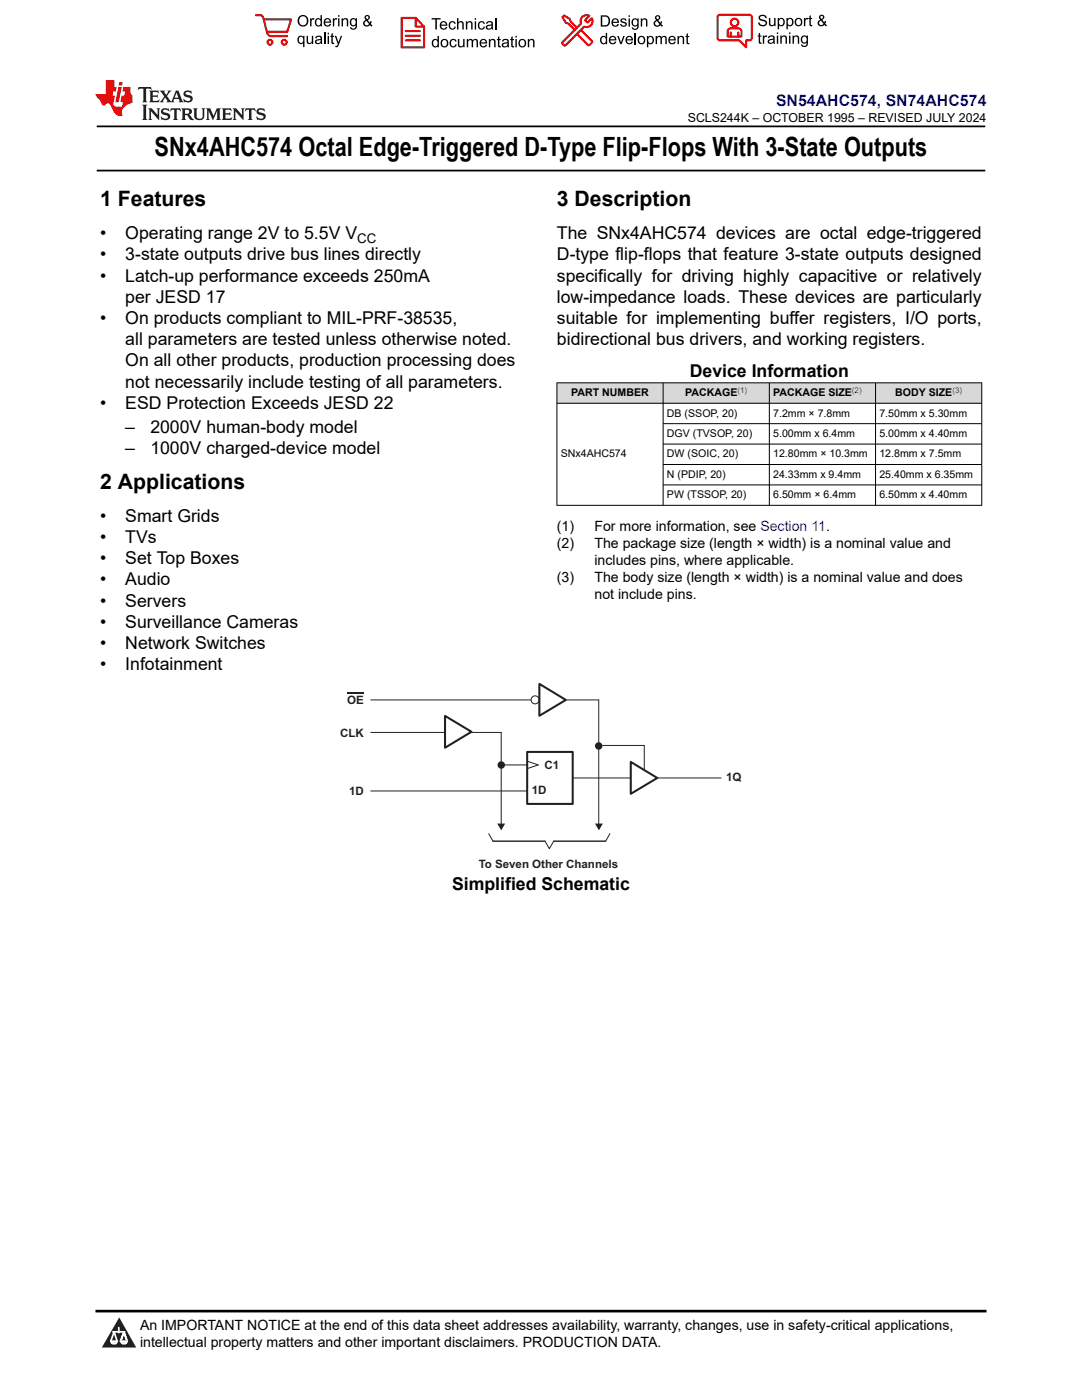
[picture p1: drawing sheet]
<svg xmlns="http://www.w3.org/2000/svg" width="216mm" height="279mm" viewBox="0 0 216 279" stroke-linecap="round" stroke-linejoin="round" font-family="sans-serif">
<defs><g id="words">
<text font-size="5.3" x="30.9" y="31.2">SNx4AHC574 Octal Edge-Triggered D-Type Flip-Flops With 3-State Outputs</text>
<g font-size="4.2">
<text x="20" y="41.2">1 Features</text>
<text x="111.1" y="41.2">3 Description</text>
<text x="20" y="97.6">2 Applications</text>
</g>
<g font-size="3.5">
<text x="20" y="47.7">•</text>
<text x="25" y="47.7">Operating range 2V to 5.5V V</text>
<text x="111.1" y="47.7">The SNx4AHC574 devices are octal edge-triggered</text>
<text x="20" y="52">•</text>
<text x="25" y="52">3-state outputs drive bus lines directly</text>
<text x="111.1" y="52">D-type flip-flops that feature 3-state outputs designed</text>
<text x="20" y="56.2">•</text>
<text x="25" y="56.2">Latch-up performance exceeds 250mA</text>
<text x="111.1" y="56.2">specifically for driving highly capacitive or relatively</text>
<text x="20" y="64.7">•</text>
<text x="25" y="60.4">per JESD 17</text>
<text x="25" y="64.7">On products compliant to MIL-PRF-38535,</text>
<text x="111.1" y="64.7">suitable for implementing buffer registers, I/O ports,</text>
<text x="111.1" y="60.4">low-impedance loads. These devices are particularly</text>
<text x="25" y="68.9">all parameters are tested unless otherwise noted.</text>
<text x="111.1" y="68.9">bidirectional bus drivers, and working registers.</text>
<text x="25" y="73.1">On all other products, production processing does</text>
<text x="25" y="77.4">not necessarily include testing of all parameters.</text>
<text x="137.6" y="75.2">Device Information</text>
<text x="20" y="81.6">•</text>
<text x="25" y="81.6">ESD Protection Exceeds JESD 22</text>
<text x="25" y="86.4">–</text>
<text x="30" y="86.4">2000V human-body model</text>
<text x="25" y="90.6">–</text>
<text x="30" y="90.6">1000V charged-device model</text>
<text x="20" y="104.1">•</text>
<text x="25" y="104.1">Smart Grids</text>
<text x="20" y="108.4">•</text>
<text x="20" y="112.6">•</text>
<text x="25" y="108.4">TVs</text>
<text x="25" y="112.6">Set Top Boxes</text>
<text x="20" y="116.8">•</text>
<text x="25" y="116.8">Audio</text>
<text x="20" y="121.1">•</text>
<text x="20" y="125.3">•</text>
<text x="25" y="121.1">Servers</text>
<text x="25" y="125.3">Surveillance Cameras</text>
<text x="20" y="129.5">•</text>
<text x="25" y="129.5">Network Switches</text>
<text x="20" y="133.8">•</text>
<text x="25" y="133.8">Infotainment</text>
<text x="90.2" y="177.5">Simplified Schematic</text>
</g>
<text font-size="3.2" fill="#00f" x="154.8" y="21.1">SN54AHC574, SN74AHC574</text>
<g font-size="2.8">
<text x="111.1" y="106">(1)</text>
<text x="118.6" y="106">For more information, see Section 11.</text>
<text x="111.1" y="109.4">(2)</text>
<text x="118.6" y="109.4">The package size (length × width) is a nominal value and</text>
<text x="118.6" y="112.8">includes pins, where applicable.</text>
<text x="111.1" y="116.2">(3)</text>
<text x="118.6" y="116.2">The body size (length × width) is a nominal value and does</text>
<text x="118.6" y="119.5">not include pins.</text>
<text x="27.9" y="265.5">An IMPORTANT NOTICE at the end of this data sheet addresses availability, warranty, changes, use in safety-critical applications,</text>
<text x="27.9" y="268.9">intellectual property matters and other important disclaimers. PRODUCTION DATA.</text>
</g>
<text font-size="2.6" x="71.3" y="48.4">CC</text>
<text font-size="2.5" x="137.2" y="24.3">SCLS244K – OCTOBER 1995 – REVISED JULY 2024</text>
<g font-size="2.3" fill="#231e21">
<text x="69.3" y="140.5">OE</text>
<text x="67.8" y="147">CLK</text>
<text x="108.6" y="153.5">C1</text>
<text x="144.9" y="155.8">1Q</text>
<text x="69.6" y="158.7">1D</text>
<text x="106.1" y="158.5">1D</text>
<text x="95.5" y="173.3">To Seven Other Channels</text>
</g>
<g font-size="2.1">
<text x="114" y="79.1">PART NUMBER</text>
<text x="133.1" y="83.1">DB (SSOP, 20)</text>
<text x="136.7" y="79.1">PACKAGE</text>
<text x="154.3" y="79.1">PACKAGE SIZE</text>
<text x="154.3" y="83.1">7.2mm × 7.8mm</text>
<text x="175.5" y="83.1">7.50mm x 5.30mm</text>
<text x="178.6" y="79.1">BODY SIZE</text>
<text x="133.1" y="87.2">DGV (TVSOP, 20)</text>
<text x="154.3" y="87.2">5.00mm x 6.4mm</text>
<text x="175.5" y="87.2">5.00mm x 4.40mm</text>
<text x="111.9" y="91.3">SNx4AHC574</text>
<text x="133.1" y="91.3">DW (SOIC, 20)</text>
<text x="133.1" y="95.3">N (PDIP, 20)</text>
<text x="154.3" y="91.3">12.80mm × 10.3mm</text>
<text x="154.3" y="95.3">24.33mm x 9.4mm</text>
<text x="175.5" y="91.3">12.8mm x 7.5mm</text>
<text x="175.5" y="95.3">25.40mm x 6.35mm</text>
<text x="133.1" y="99.4">PW (TSSOP, 20)</text>
<text x="154.3" y="99.4">6.50mm × 6.4mm</text>
<text x="175.5" y="99.4">6.50mm x 4.40mm</text>
</g>
<g font-size="1.6" fill="#00f">
<text x="147.2" y="78.3">(1)</text>
<text x="170" y="78.3">(2)</text>
<text x="190" y="78.3">(3)</text>
</g>
</g></defs>
<path d="M19.3 25.2h177.3M19.3 34h177.3" fill="none" stroke="#000" stroke-width=".35"/>
<g fill="#d8d8d8">
<path d="M111.1 76.4h84.8v4.1h-84.8z" fill-rule="evenodd"/>
<path d="M111.2 76.5h21.1v3.9h-21.1z" fill-rule="evenodd"/>
<path d="M132.4 76.5h21.1v3.9h-21.1z" fill-rule="evenodd"/>
<path d="M153.6 76.5h21v3.9h-21z" fill-rule="evenodd"/>
<path d="M174.8 76.5h21v3.9h-21z" fill-rule="evenodd"/>
</g>
<path d="M111.1 76.4h84.9M111.1 76.3v24.6M132.3 76.3v24.6M153.5 76.3v24.6M174.7 76.3v24.6M195.9 76.3v24.6M111.1 80.5h84.9M132.3 84.6h63.7M132.3 88.6h63.7M132.3 92.7h63.7M132.3 96.8h63.7M111.1 100.9h84.9" fill="none" stroke="#000" stroke-width=".2"/>
<path d="M97.5 166.4l.9 1.5M108.8 167.9l.8 1.5 .9-1.5M121.7 166.4l-.9 1.5" fill="none" stroke="#231e21" stroke-width=".2"/>
<path d="M110.5 167.9h10.4" fill="none" stroke="#231e21" stroke-width=".28"/>
<path d="M99.2 164.4h1.6l-.8 1.3z" fill-rule="evenodd" fill="#231e21"/>
<path d="M74 139.7h45.5v25.2M74 157.9h31.2M100 146.2v18.7M100 152.7h5.2" fill="none" stroke="#231e21" stroke-width=".2"/>
<path d="M105.2 150.1h9.1v10.3h-9.1z" fill="none" stroke="#231e21" stroke-width=".41"/>
<circle cx="100" cy="152.7" r=".6" fill="#231e21"/>
<circle cx="100" cy="152.7" r=".6" fill="none" stroke="#231e21" stroke-width=".28"/>
<circle cx="119.5" cy="148.9" r=".6" fill="#231e21"/>
<circle cx="119.5" cy="148.9" r=".6" fill="none" stroke="#231e21" stroke-width=".28"/>
<path d="M74 146.2h26M114.3 155.3h29.6M120.3 148.8h8.3v4.7" fill="none" stroke="#231e21" stroke-width=".2"/>
<path d="M118.7 164.4h1.6l-.8 1.3z" fill-rule="evenodd" fill="#231e21"/>
<path d="M98.4 167.9h10.4" fill="none" stroke="#231e21" stroke-width=".28"/>
<path d="M69.3 138.3h3.3" fill="none" stroke="#231e21" stroke-width=".29"/>
<path d="M105.2 151.9l2.2 .8-2.2 .7" fill="none" stroke="#231e21" stroke-width=".2"/>
<circle cx="106.8" cy="139.7" r=".8" fill="#fff"/>
<circle cx="106.8" cy="139.7" r=".8" fill="none" stroke="#231e21" stroke-width=".2"/>
<path d="M107.6 136.5l5.3 3.2-5.3 3.2z" fill="#fff"/>
<path d="M107.6 136.5l5.3 3.2-5.3 3.2z" fill="none" stroke="#231e21" stroke-width=".41"/>
<path d="M125.9 152.1l5.3 3.2-5.3 3.1z" fill="#fff"/>
<path d="M125.9 152.1l5.3 3.2-5.3 3.1z" fill="none" stroke="#231e21" stroke-width=".41"/>
<path d="M88.8 142.9l5.3 3.1-5.3 3.2z" fill="#fff"/>
<path d="M88.8 142.9l5.3 3.1-5.3 3.2z" fill="none" stroke="#231e21" stroke-width=".41"/>
<path d="M0 0h215.9v23.8h-215.9z" fill-rule="evenodd" fill="#fff"/>
<path d="M27.7 17.4l-.2 .6 .5-.3h.6v.1v2.2l-.2 .4h1l-.2-.4v-2.2v-.1h.5l.5 .3-.1-.6zM29.8 18.1l.2 .4v1.5l-.2 .4h1.9l.1-.6a1.08 1.08 0 0 1-1.3 .2v-.7h.6l.4 .2v-.6l-.4 .2h-.6v-.6l.2-.1a1 1 0 0 1 1 .2l-.1-.5zM31.8 18.1l1 1.1-1 1.2h.9l-.2-.2 .4-.7 .5 .7-.2 .2h1.6l-.2-.2 .1-.4h1l.1 .4-.1 .2h.9l-.2-.3-.8-2h-.5l-1 2.2-.8-1.1 .9-1.1h-.8l.2 .2-.5 .7-.3-.7 .1-.2zM35.2 18.5l.4 1h-.8zM36.8 18.2a.65 .65 0 0 0-.2 .7 .65 .65 0 0 0 .6 .5l.7 .2 .1 .2a.79 .79 0 0 1-.7 .4 .79 .79 0 0 1-.7-.5l.1 .7 .2-.1a.93 .93 0 0 0 1.1 .1 .93 .93 0 0 0 .4-1 1.46 1.46 0 0 0-1.2-.6l-.1-.3a1.09 1.09 0 0 1 1.2 .2l-.2-.6-.1 .1-.6-.2zM28.4 20.9l.2 .4v2.3l-.2 .3h1l-.2-.3v-2.3l.2-.4zM29.6 21.6l.2 .4v1.6l-.2 .3h.8l-.3-.3v-1.4l1.7 1.8v-2l.2-.4h-.8l.2 .2 .1 1.1-1.2-1.3zM32.3 21.8a.65 .65 0 0 0-.2 .7 .65 .65 0 0 0 .7 .4l.6 .2 .1 .2a.79 .79 0 0 1-.7 .4 .79 .79 0 0 1-.7-.5l.1 .7 .2-.1a.93 .93 0 0 0 1.1 .1 .93 .93 0 0 0 .4-.9 1.46 1.46 0 0 0-1.2-.6l-.1-.4a1.09 1.09 0 0 1 1.2 .2l-.2-.6-.1 .1-.6-.1zM34.1 21.6l-.1 .7a.63 .63 0 0 1 .7-.4l.1 1.7-.3 .3h1l-.2-.3v-1.7a.66 .66 0 0 1 .8 .4l-.1-.7zM36.2 21.6l.2 .4v1.6l-.2 .3h.9l-.2-.2v-.7h.5l.1 .2a.79 .79 0 0 0 1.2 .6l-1-.9a.61 .61 0 0 0 .6-.6 .61 .61 0 0 0-.5-.6zM36.9 21.9h.2a.47 .47 0 0 1 .5 .1 .47 .47 0 0 1 .1 .5l-.2 .2h-.6zM38.5 21.6l.2 .2a2.27 2.27 0 0 0 .4 2 1.04 1.04 0 0 0 1.7-.7v-1.3l.2-.2h-.8l.2 .4v1.1a.6 .6 0 0 1-.6 .6 .6 .6 0 0 1-.6-.6v-1.1l.3-.4zM41.1 21.6l.2 .4v1.6l-.2 .3h.7l-.2-.3v-1.5l.9 1.9 .8-1.9v1.5l-.2 .3h1l-.3-.3v-1.6l.3-.4h-.8l-.7 1.5-.7-1.5zM44.3 21.6l.2 .4v1.6l-.2 .3h1.9l.1-.5a1.09 1.09 0 0 1-1.3 .1v-.6h.6l.4 .1v-.6l-.4 .2h-.6v-.6l.2-.1a1.01 1.01 0 0 1 1 .3l-.1-.6zM46.4 21.6l.3 .4v1.6l-.3 .3h.8l-.2-.3v-1.4l1.6 1.8v-2l.2-.4h-.7l.2 .2v1.1l-1.2-1.3zM49 21.6l-.1 .7a.63 .63 0 0 1 .8-.4v1.7l-.3 .3h1l-.2-.3v-1.7a.66 .66 0 0 1 .8 .4l-.1-.7zM51.4 21.8a.65 .65 0 0 0-.2 .7 .65 .65 0 0 0 .6 .4l.6 .2 .2 .2a.79 .79 0 0 1-.8 .4 .79 .79 0 0 1-.6-.5l.1 .7 .2-.1a.93 .93 0 0 0 1 .1 .93 .93 0 0 0 .5-.9 1.46 1.46 0 0 0-1.3-.6l-.1-.4a1.09 1.09 0 0 1 1.3 .2l-.2-.6-.2 .1-.5-.1z" fill="#231f20"/>
<path d="M21.1 16v2.8h-2.1l.1 .3 .9 1a.95 .95 0 0 0 .9 .9 .59 .59 0 0 1 .6-.4 .59 .59 0 0 1 .5 .4l.4 .8a1.59 1.59 0 0 0 2.1 1.3 1.61 1.61 0 0 1 1-2.2l1-.4-.1-1.5a1.59 1.59 0 0 1-.4-1.6h-1.4l-.2 .9h.5l-.1 .8h-.5l-.2 1v.2l.4 .1-.2 .9h-.6a.73 .73 0 0 1-1.1-.7l.3-1.5h-.5l.2-.8h.5l.2-.9h-.5v-1.4zM23.6 17.4l-.6 3h.7l.6-3zM23.8 16.4l-.1 .7h.7l.1-.7z" fill="#ed1c24"/>
<g fill="#000">
<path d="M59.4 4.2a1.12 1.12 0 0 1 2.2 0 1.12 1.12 0 0 1-2.2 0zM59.9 3.5a.89 .89 0 0 0-.1 1.1 .89 .89 0 0 0 1.1 .4 .88 .88 0 0 0 .3-1.3 .88 .88 0 0 0-1.3-.2z" fill-rule="evenodd"/>
<path d="M59.5 7.3l.5-.2 .5 .3v-.3h.3v2.3h-.3v-.8a.74 .74 0 0 1-1 0 .74 .74 0 0 1-.1-1zM59.8 7.5a.57 .57 0 0 0-.2 .7 .57 .57 0 0 0 .8 .2 .57 .57 0 0 0 .1-.7 .57 .57 0 0 0-.7-.2z" fill-rule="evenodd"/>
<path d="M61.9 3.6h.2v.3l.2-.2 .3-.1 .2 .1-.1 .3a.36 .36 0 0 0-.5 0 .36 .36 0 0 0 0 .4v.9h-.3z" fill-rule="evenodd"/>
<path d="M61.2 7.1h.3v.9a.41 .41 0 0 0 .4 .6 .41 .41 0 0 0 .3-.6v-.9h.3v1.7h-.2v-.3a.58 .58 0 0 1-.7 .3 .58 .58 0 0 1-.4-.6z" fill-rule="evenodd"/>
<path d="M63 3.8l.5-.2 .5 .2v-.8h.2v2.3h-.2v-.2a.75 .75 0 0 1-1-.1 .75 .75 0 0 1-.1-1zM63.2 4a.57 .57 0 0 0-.1 .7 .57 .57 0 0 0 .8 .2 .57 .57 0 0 0 .1-.7 .57 .57 0 0 0-.8-.2z" fill-rule="evenodd"/>
<path d="M63 7.3a.74 .74 0 0 1 1-.1 .74 .74 0 0 1 .3 .9v.7h-.3v-.2a.57 .57 0 0 1-.8 .2 .57 .57 0 0 1-.2-.8l1-.3a.41 .41 0 0 0-.4-.4 .41 .41 0 0 0-.4 .4l-.3-.1zM63.2 8.2a.35 .35 0 0 0 .2 .5 .35 .35 0 0 0 .5-.3l.1-.4z" fill-rule="evenodd"/>
<path d="M65.4 6.5h.3v.3h-.3zM65.4 7.1h.3v1.7h-.3z" fill-rule="evenodd"/>
<path d="M64.8 3.8a.76 .76 0 0 1 .9-.1 .76 .76 0 0 1 .4 .8h-1.2a.47 .47 0 0 0 .3 .6 .47 .47 0 0 0 .6-.4l.3 .1a.82 .82 0 0 1-1.3 .3 .82 .82 0 0 1 0-1.3zM65 4l-.1 .3h.9l-.3-.4z" fill-rule="evenodd"/>
<path d="M66.4 3.6h.3v.3l.1-.2 .4-.1 .1 .1-.1 .3a.36 .36 0 0 0-.4 0 .36 .36 0 0 0-.1 .4v.9h-.3z" fill-rule="evenodd"/>
<path d="M66.1 6.7l.3-.1v.5h.3v.3h-.3v.9l.1 .2h.2v.3a.41 .41 0 0 1-.4-.1 .41 .41 0 0 1-.2-.4v-.9h-.2v-.3h.2z" fill-rule="evenodd"/>
<path d="M66.8 7.1h.3l.4 1.4 .5-1.4h.3l-.6 1.7a.57 .57 0 0 1-.8 .6v-.3a.37 .37 0 0 0 .5-.3z" fill-rule="evenodd"/>
<path d="M67.5 3h.2v.3h-.2zM67.5 3.6h.2v1.7h-.2z" fill-rule="evenodd"/>
<path d="M68.2 3.6h.2v.3a.58 .58 0 0 1 .7-.3 .58 .58 0 0 1 .4 .7v1h-.3v-1a.4 .4 0 0 0-.4-.5 .4 .4 0 0 0-.4 .6v.9h-.2z" fill-rule="evenodd"/>
<path d="M70 3.8l.5-.2 .5 .2v-.2h.2v1.5a.71 .71 0 0 1-.5 .8 .71 .71 0 0 1-.8-.5h.2a.46 .46 0 0 0 .6 .3 .46 .46 0 0 0 .3-.6 .78 .78 0 0 1-1.1-.2 .78 .78 0 0 1 .1-1.1zM70.2 4a.53 .53 0 0 0-.1 .8 .53 .53 0 0 0 .8 0 .54 .54 0 0 0 0-.7 .54 .54 0 0 0-.7-.1z" fill-rule="evenodd"/>
<path d="M72.9 3.1a.53 .53 0 0 1 .8 .1 .53 .53 0 0 1-.3 .8l.4 .5 .1-.3 .3 .1-.2 .5 .3 .3-.2 .2-.3-.3a.71 .71 0 0 1-1.2 .1 .71 .71 0 0 1 .4-1.1l-.3-.5zM73 3.5a.3 .3 0 0 0 .6 0 .3 .3 0 0 0-.6 0zM72.9 4.3a.45 .45 0 0 0 0 .7 .45 .45 0 0 0 .7-.2l-.5-.6z" fill-rule="evenodd"/>
<path d="M86.1 3.6h1.8v.3h-.7v2h-.3v-2h-.8z" fill-rule="evenodd"/>
<path d="M86.3 8l.5-.2 .5 .2v-.8h.3v2.2h-.3v-.2a.76 .76 0 0 1-1 0 .76 .76 0 0 1-.1-1zM86.6 8.1a.58 .58 0 0 0-.2 .8 .58 .58 0 0 0 .8 .2 .58 .58 0 0 0 .1-.8 .58 .58 0 0 0-.7-.2z" fill-rule="evenodd"/>
<path d="M88.2 7.9a.81 .81 0 0 1 1.1 .2 .81 .81 0 0 1-.2 1.1 .81 .81 0 0 1-1.1-.1l-.1-.8zM88.3 8.1a.57 .57 0 0 0 0 .9 .57 .57 0 0 0 .8 0 .57 .57 0 0 0 0-.8 .57 .57 0 0 0-.8-.1z" fill-rule="evenodd"/>
<path d="M88 4.4a.77 .77 0 0 1 .9-.1 .77 .77 0 0 1 .4 .8h-1.3a.48 .48 0 0 0 .4 .6 .48 .48 0 0 0 .6-.3h.3a.83 .83 0 0 1-1.3 .4 .83 .83 0 0 1 0-1.4zM88.2 4.6l-.2 .3h1l-.3-.4z" fill-rule="evenodd"/>
<path d="M89.7 4.4a.7 .7 0 0 1 1.2 .3l-.2 .1a.45 .45 0 0 0-.6-.3 .45 .45 0 0 0-.3 .6 .45 .45 0 0 0 .3 .6 .45 .45 0 0 0 .6-.4h.3a.76 .76 0 0 1-1.1 .6 .76 .76 0 0 1-.3-1.1z" fill-rule="evenodd"/>
<path d="M89.9 8a.7 .7 0 0 1 1.2 .3h-.3a.45 .45 0 0 0-.5-.3 .45 .45 0 0 0-.3 .6 .45 .45 0 0 0 .3 .6 .45 .45 0 0 0 .6-.4l.2 .1a.76 .76 0 0 1-1 .5 .76 .76 0 0 1-.4-1.1z" fill-rule="evenodd"/>
<path d="M91.2 3.6h.3v.8a.59 .59 0 0 1 .7-.2 .59 .59 0 0 1 .3 .7v1h-.2v-1a.4 .4 0 0 0-.5-.4 .4 .4 0 0 0-.3 .5v.9h-.3z" fill-rule="evenodd"/>
<path d="M91.4 7.8h.2v.9a.41 .41 0 0 0 .5 .5 .41 .41 0 0 0 .3-.5v-.9h.3v1.6h-.3v-.2a.58 .58 0 0 1-.7 .3 .58 .58 0 0 1-.3-.7z" fill-rule="evenodd"/>
<path d="M93 4.2h.2v.3a.59 .59 0 0 1 .7-.3 .59 .59 0 0 1 .4 .7v1h-.3v-1a.41 .41 0 0 0-.4-.5 .41 .41 0 0 0-.4 .6v.9h-.2z" fill-rule="evenodd"/>
<path d="M93.1 7.8h.3v.2a.56 .56 0 0 1 1 0 .54 .54 0 0 1 .6-.2 .54 .54 0 0 1 .4 .5v1.1h-.3v-1a.34 .34 0 0 0-.3-.4 .34 .34 0 0 0-.4 .3v1.1h-.3v-1a.38 .38 0 0 0-.5-.4 .38 .38 0 0 0-.2 .6v.8h-.3z" fill-rule="evenodd"/>
<path d="M94.7 3.6h.3v.3h-.3zM94.7 4.2h.3v1.7h-.3z" fill-rule="evenodd"/>
<path d="M95.5 4.4a.7 .7 0 0 1 1.3 .3l-.3 .1a.45 .45 0 0 0-.6-.3 .45 .45 0 0 0-.3 .6 .45 .45 0 0 0 .3 .6 .45 .45 0 0 0 .6-.4h.3a.76 .76 0 0 1-1.1 .6 .76 .76 0 0 1-.3-1.1z" fill-rule="evenodd"/>
<path d="M95.9 8a.77 .77 0 0 1 .9-.2 .77 .77 0 0 1 .4 .9h-1.2a.48 .48 0 0 0 .3 .5 .48 .48 0 0 0 .6-.3h.3a.83 .83 0 0 1-1.3 .4 .83 .83 0 0 1 0-1.3zM96.1 8.1l-.1 .4h.9l-.2-.5z" fill-rule="evenodd"/>
<path d="M97.5 7.8h.3v.2a.59 .59 0 0 1 .7-.2 .59 .59 0 0 1 .4 .6v1h-.3v-1a.41 .41 0 0 0-.5-.4 .41 .41 0 0 0-.3 .5v.9h-.3z" fill-rule="evenodd"/>
<path d="M97.1 4.4a.74 .74 0 0 1 1-.1 .74 .74 0 0 1 .3 .9v.7h-.3v-.2a.59 .59 0 0 1-.8 .2 .59 .59 0 0 1-.3-.8l1.1-.3a.42 .42 0 0 0-.4-.4 .42 .42 0 0 0-.5 .4l-.2-.1zM97.3 5.3a.36 .36 0 0 0 .2 .5 .36 .36 0 0 0 .5-.2l.1-.5z" fill-rule="evenodd"/>
<path d="M99.4 7.4l.2-.2v.6h.3v.2h-.3v1l.1 .2h.2l.1 .2a.41 .41 0 0 1-.5 0 .41 .41 0 0 1-.1-.4v-1h-.2v-.2h.2z" fill-rule="evenodd"/>
<path d="M100.3 8a.74 .74 0 0 1 .9-.2 .74 .74 0 0 1 .3 .9l.1 .7h-.3v-.2a.59 .59 0 0 1-.8 .3 .59 .59 0 0 1-.3-.8l1-.3a.42 .42 0 0 0-.3-.4 .42 .42 0 0 0-.5 .3h-.3zM100.5 8.8a.36 .36 0 0 0 .1 .5 .36 .36 0 0 0 .5-.2l.2-.5z" fill-rule="evenodd"/>
<path d="M102 7.4l.3-.2v.6h.3v.2h-.3v1l.1 .2h.2v.2a.41 .41 0 0 1-.5 0 .41 .41 0 0 1-.1-.4v-1h-.2v-.2h.2z" fill-rule="evenodd"/>
<path d="M102.8 7.2h.3v.3h-.3zM102.8 7.8h.3v1.6h-.3z" fill-rule="evenodd"/>
<path d="M103.7 7.9a.81 .81 0 0 1 1.1 .2 .81 .81 0 0 1-.1 1.1 .81 .81 0 0 1-1.2-.1v-.8zM103.9 8.1a.57 .57 0 0 0-.1 .9 .57 .57 0 0 0 .8 0 .57 .57 0 0 0 0-.8 .57 .57 0 0 0-.7-.1z" fill-rule="evenodd"/>
<path d="M105.3 7.8h.3v.2a.59 .59 0 0 1 .7-.2 .59 .59 0 0 1 .4 .6v1h-.3v-1a.41 .41 0 0 0-.5-.4 .41 .41 0 0 0-.3 .5v.9h-.3z" fill-rule="evenodd"/>
<path d="M119.9 3.1h.7a1.12 1.12 0 0 1 1.1 1.1 1.12 1.12 0 0 1-1 1.1h-.8zM120.2 3.3v1.7h.4a.86 .86 0 0 0 .8-.8 .86 .86 0 0 0-.8-.9z" fill-rule="evenodd"/>
<path d="M119.9 7.4l.5-.3 .5 .3v-.8h.2v2.2h-.2v-.2a.75 .75 0 0 1-1 0 .75 .75 0 0 1-.1-1zM120.1 7.5a.57 .57 0 0 0-.1 .8 .57 .57 0 0 0 .8 .2 .57 .57 0 0 0 .1-.8 .57 .57 0 0 0-.8-.2z" fill-rule="evenodd"/>
<path d="M121.7 7.4a.76 .76 0 0 1 .9-.2 .76 .76 0 0 1 .4 .9h-1.2a.47 .47 0 0 0 .3 .5 .47 .47 0 0 0 .6-.3h.3a.82 .82 0 0 1-1.3 .4 .82 .82 0 0 1 0-1.3zM121.9 7.5l-.1 .3h.9l-.3-.4z" fill-rule="evenodd"/>
<path d="M122.2 3.9a.76 .76 0 0 1 .9-.2 .76 .76 0 0 1 .4 .9h-1.2a.47 .47 0 0 0 .4 .5 .47 .47 0 0 0 .5-.3h.3a.82 .82 0 0 1-1.3 .4 .82 .82 0 0 1 0-1.3zM122.5 4l-.2 .3h.9l-.2-.4z" fill-rule="evenodd"/>
<path d="M123.9 3.8a.71 .71 0 0 1 1.1 .3h-.2a.32 .32 0 0 0-.4-.3 .32 .32 0 0 0-.3 .4h.1a.75 .75 0 0 1 .9 .8 .72 .72 0 0 1-.7 .3 .72 .72 0 0 1-.7-.5h.3a.36 .36 0 0 0 .4 .4 .36 .36 0 0 0 .3-.5 .8 .8 0 0 1-.9-.7z" fill-rule="evenodd"/>
<path d="M123.2 7.2h.3l.4 1.3 .5-1.3h.3l-.7 1.6h-.2z" fill-rule="evenodd"/>
<path d="M125.4 3.1h.3v.3h-.3zM125.4 3.7h.3v1.6h-.3z" fill-rule="evenodd"/>
<path d="M125 7.4a.76 .76 0 0 1 .9-.2 .76 .76 0 0 1 .4 .9h-1.2a.47 .47 0 0 0 .3 .5 .47 .47 0 0 0 .6-.3h.3a.82 .82 0 0 1-1.3 .4 .82 .82 0 0 1 0-1.3zM125.2 7.5l-.1 .3h.9l-.2-.4z" fill-rule="evenodd"/>
<path d="M126.2 3.9l.5-.3 .5 .3v-.2h.2v1.4a.71 .71 0 0 1-.5 .8 .71 .71 0 0 1-.8-.5l.2 .1a.46 .46 0 0 0 .6 .2 .46 .46 0 0 0 .3-.6 .78 .78 0 0 1-1.1-.1 .78 .78 0 0 1 .1-1.1zM126.4 4a.53 .53 0 0 0-.1 .8 .53 .53 0 0 0 .8 0 .54 .54 0 0 0 0-.7 .54 .54 0 0 0-.7-.1z" fill-rule="evenodd"/>
<path d="M127.5 7.3a.8 .8 0 0 1 1.1 .2 .8 .8 0 0 1-.1 1.1 .8 .8 0 0 1-1.2-.1v-.8zM127.7 7.5a.56 .56 0 0 0-.1 .9 .56 .56 0 0 0 .8-.1 .56 .56 0 0 0 0-.7 .56 .56 0 0 0-.7-.1z" fill-rule="evenodd"/>
<path d="M127.9 3.7h.2v.2a.58 .58 0 0 1 .7-.2 .58 .58 0 0 1 .4 .6v1h-.3v-1a.4 .4 0 0 0-.4-.4 .4 .4 0 0 0-.4 .5v.9h-.2z" fill-rule="evenodd"/>
<path d="M129.1 7.2h.2v.2a.72 .72 0 0 1 1-.1 .72 .72 0 0 1 .2 1 .64 .64 0 0 1-.5 .5 .64 .64 0 0 1-.6-.2v.8h-.3zM129.5 7.5a.56 .56 0 0 0-.2 .8 .56 .56 0 0 0 .8 .2 .56 .56 0 0 0 .1-.8 .56 .56 0 0 0-.7-.2z" fill-rule="evenodd"/>
<path d="M130.8 7.2h.3v.2a.55 .55 0 0 1 .9 0 .53 .53 0 0 1 .6-.3 .53 .53 0 0 1 .4 .6v1.1h-.2v-1a.34 .34 0 0 0-.3-.4 .34 .34 0 0 0-.4 .3v1.1h-.3v-1a.37 .37 0 0 0-.5-.4 .37 .37 0 0 0-.2 .6v.8h-.3z" fill-rule="evenodd"/>
<path d="M130.8 3.2a.53 .53 0 0 1 .9 .1 .53 .53 0 0 1-.4 .8l.4 .5 .2-.4 .2 .1-.2 .5 .4 .3-.2 .3-.3-.4a.71 .71 0 0 1-1.2 .1 .71 .71 0 0 1 .3-1.1l-.2-.5zM130.9 3.6a.3 .3 0 0 0 .6 0 .3 .3 0 0 0-.6 0zM130.9 4.3a.45 .45 0 0 0 0 .7 .45 .45 0 0 0 .7-.2l-.5-.6z" fill-rule="evenodd"/>
<path d="M133.6 7.4a.76 .76 0 0 1 .9-.2 .76 .76 0 0 1 .3 .9h-1.2a.47 .47 0 0 0 .4 .5 .47 .47 0 0 0 .6-.3h.2a.82 .82 0 0 1-1.2 .4 .82 .82 0 0 1 0-1.3zM133.8 7.5l-.2 .3h1l-.3-.4z" fill-rule="evenodd"/>
<path d="M135.2 7.2h.2v.2a.58 .58 0 0 1 .7-.2 .58 .58 0 0 1 .4 .6v1h-.3v-1a.4 .4 0 0 0-.4-.4 .4 .4 0 0 0-.3 .5v.9h-.3z" fill-rule="evenodd"/>
<path d="M137 6.8l.3-.2v.6h.2v.2h-.2v1v.2h.2l.1 .2a.41 .41 0 0 1-.5 0 .41 .41 0 0 1-.1-.5v-.9h-.2v-.2h.2z" fill-rule="evenodd"/>
<path d="M151.6 3.1a.88 .88 0 0 1 1.4 .5h-.3a.49 .49 0 0 0-.5-.5 .49 .49 0 0 0-.5 .6l.1 .1a1.06 1.06 0 0 1 1.2 1 .95 .95 0 0 1-.9 .4 .95 .95 0 0 1-.8-.7h.3a.58 .58 0 0 0 .6 .5 .58 .58 0 0 0 .5-.6l-.2-.1a.95 .95 0 0 1-1.1-.9z" fill-rule="evenodd"/>
<path d="M151.4 6.7l.3-.2v.6h.2v.2h-.2v1v.2h.2l.1 .2a.41 .41 0 0 1-.5 0 .41 .41 0 0 1-.1-.5v-.9h-.2v-.2h.2z" fill-rule="evenodd"/>
<path d="M152.2 7.1h.3v.2l.1-.2h.4h.1l-.1 .3a.36 .36 0 0 0-.4 0 .36 .36 0 0 0-.1 .5v.8h-.3z" fill-rule="evenodd"/>
<path d="M153.3 7.3a.74 .74 0 0 1 1-.2 .74 .74 0 0 1 .3 .9l.1 .7h-.3l-.1-.2a.57 .57 0 0 1-.8 .3 .57 .57 0 0 1-.1-.9l.9-.2a.41 .41 0 0 0-.4-.4 .41 .41 0 0 0-.4 .3h-.3zM153.5 8.1a.35 .35 0 0 0 .2 .5 .35 .35 0 0 0 .5-.2l.1-.5z" fill-rule="evenodd"/>
<path d="M153.4 3.6h.3v.9a.41 .41 0 0 0 .4 .5 .41 .41 0 0 0 .4-.5v-.9h.2v1.6h-.2v-.2a.58 .58 0 0 1-.7 .2 .58 .58 0 0 1-.4-.6z" fill-rule="evenodd"/>
<path d="M155 6.5h.3v.3h-.3zM155 7.1h.3v1.6h-.3z" fill-rule="evenodd"/>
<path d="M155.2 3.6h.2v.2a.72 .72 0 0 1 1-.1 .72 .72 0 0 1 .2 1 .64 .64 0 0 1-.5 .5 .64 .64 0 0 1-.6-.2v.8h-.3zM155.6 3.9a.56 .56 0 0 0-.2 .8 .56 .56 0 0 0 .8 .2 .56 .56 0 0 0 .1-.8 .56 .56 0 0 0-.7-.2z" fill-rule="evenodd"/>
<path d="M155.7 7.1h.3v.2a.58 .58 0 0 1 .7-.2 .58 .58 0 0 1 .3 .6v1h-.3v-1a.4 .4 0 0 0-.4-.4 .4 .4 0 0 0-.3 .5v.9h-.3z" fill-rule="evenodd"/>
<path d="M156.9 3.6h.3v.2a.72 .72 0 0 1 .9-.1 .72 .72 0 0 1 .2 1 .64 .64 0 0 1-.4 .5 .64 .64 0 0 1-.7-.2v.8h-.3zM157.3 3.9a.56 .56 0 0 0-.1 .8 .56 .56 0 0 0 .7 .2 .56 .56 0 0 0 .2-.8 .56 .56 0 0 0-.8-.2z" fill-rule="evenodd"/>
<path d="M157.4 6.5h.3v.3h-.3zM157.4 7.1h.3v1.6h-.3z" fill-rule="evenodd"/>
<path d="M158.1 7.1h.3v.2a.58 .58 0 0 1 .7-.2 .58 .58 0 0 1 .4 .6v1h-.3v-1a.4 .4 0 0 0-.5-.4 .4 .4 0 0 0-.3 .5v.9h-.3z" fill-rule="evenodd"/>
<path d="M158.8 3.7a.8 .8 0 0 1 1.1 .2 .8 .8 0 0 1-.1 1.1 .8 .8 0 0 1-1.1-.1l-.1-.8zM159 3.9a.56 .56 0 0 0-.1 .9 .56 .56 0 0 0 .9 0 .56 .56 0 0 0-.1-.8 .56 .56 0 0 0-.7-.1z" fill-rule="evenodd"/>
<path d="M160 7.3l.5-.2 .5 .2v-.2h.2v1.4a.71 .71 0 0 1-.5 .9 .71 .71 0 0 1-.9-.5h.3a.46 .46 0 0 0 .6 .2 .46 .46 0 0 0 .2-.6 .78 .78 0 0 1-1-.1 .78 .78 0 0 1 .1-1.1zM160.2 7.4a.53 .53 0 0 0-.1 .8 .53 .53 0 0 0 .8 0 .54 .54 0 0 0 0-.7 .54 .54 0 0 0-.7-.1z" fill-rule="evenodd"/>
<path d="M160.4 3.6h.3v.2l.1-.2h.4h.1l-.1 .3a.36 .36 0 0 0-.4 0 .36 .36 0 0 0-.1 .5v.8h-.3z" fill-rule="evenodd"/>
<path d="M161.5 3.2l.3-.2v.6h.3v.2h-.3v1v.2h.3v.2a.41 .41 0 0 1-.5 0 .41 .41 0 0 1-.1-.5v-.9h-.2v-.2h.2z" fill-rule="evenodd"/>
<path d="M163.6 3.1a.53 .53 0 0 1 .8 .1 .53 .53 0 0 1-.3 .8l.4 .5 .1-.3h.3l-.2 .5 .3 .3-.2 .3-.3-.3a.71 .71 0 0 1-1.2 .1 .71 .71 0 0 1 .4-1.2l-.3-.5zM163.7 3.5a.3 .3 0 0 0 .5 0 .3 .3 0 0 0-.5 0zM163.6 4.2a.45 .45 0 0 0 0 .8 .45 .45 0 0 0 .7-.3l-.5-.6z" fill-rule="evenodd"/>
</g>
<path d="M64.8 6.5v2.3M98.9 3.6v2.3M126.8 6.6v2.2" fill="none" stroke="#000" stroke-width=".28"/>
<g fill="none" stroke="#de0000" stroke-width=".42">
<path d="M51.1 3l1 .1a1.4 1.4 0 0 1 .6 1.2l.7 2.5a.95 .95 0 0 0 1.1 .4h2.8M52.7 3.9h5.4l-.8 2.4h-4M80.1 3.6h2.8v1.7h1.7v4.2h-4.5zM81 7.1h2.8M81 6.2h2.8M81 8.1h2.8M82.9 3.6l1.7 1.7M115.1 5.5l-1.3-1.2-.1-.5-1.2-.7-.3 .3 .7 1.1 .5 .2 1.3 1.3M115.9 6l2.2 2.2v.3l-.5 .5h-.3l-2.2-2.2zM115.9 6l.7-.7a1.19 1.19 0 0 0 1.3-.3 1.19 1.19 0 0 0 .2-1.4l-.9 .9-.4-.5 .8-.8a1.19 1.19 0 0 0-1.4 .1 1.19 1.19 0 0 0-.2 1.4l-3.8 3.7v.3l.3 .3h.3l2.3-2.2M143.2 3.2l.4-.2h6l.4 .2v4.4l-.2 .4-.9 .1v1.3l-1.4-1.3h-3.9l-.4-.3zM145.4 5.8l.4-.1h1.6a.61 .61 0 0 1 .6 .6v1h-2.8v-1z"/>
<path d="M145.8 6.5v.8M147.3 6.5v.8"/>
<circle cx="53.9" cy="8.4" r=".49"/>
<circle cx="56.7" cy="8.4" r=".49"/>
<circle cx="146.6" cy="4.5" r=".75"/>
</g>
<path d="M0 261.4h215.9v18h-215.9z" fill-rule="evenodd" fill="#fff"/>
<path d="M23.8 262.9l3.4 6h-6.9z" fill="#231f20"/>
<path d="M22.1 267.7h1.3l-.4 .5h-.3a.55 .55 0 0 1-.6-.5z" fill-rule="evenodd" fill="#fff"/>
<path d="M22.1 267.7h1.3l-.4 .5h-.3a.55 .55 0 0 1-.6-.5z" fill="none" stroke="#231f20" stroke-width=".34"/>
<path d="M22.1 267.7h1.3l-.4 .5h-.5zM22.6 265.8h.1M22.6 265.8h2.3zM23.7 265.9h.1M23.7 264.9v1zM24 267.7h.1" fill="none" stroke="#fff" stroke-width=".34"/>
<path d="M24.7 265.8l-.7 1.9z" fill="#fff"/>
<path d="M24.7 265.8l-.7 1.9z" fill="none" stroke="#fff" stroke-width=".34"/>
<path d="M24.7 265.8l.7 1.9z" fill="#fff"/>
<path d="M22.8 265.8l-.7 1.9zM22.8 265.8l.6 1.9zM24.7 265.8l.7 1.9zM25.3 267.7h.1" fill="none" stroke="#fff" stroke-width=".34"/>
<path d="M24.1 267.7h1.3a.65 .65 0 0 1-.6 .5 .65 .65 0 0 1-.7-.5z" fill-rule="evenodd" fill="#fff"/>
<path d="M24.1 267.7h1.3a.65 .65 0 0 1-.6 .5 .65 .65 0 0 1-.7-.5z" fill="none" stroke="#231f20" stroke-width=".34"/>
<path d="M24 267.7h.1M24.1 267.7h1.3l-.4 .5h-.5z" fill="none" stroke="#fff" stroke-width=".34"/>
<path d="M19 261.7h177.8" fill="none" stroke="#000" stroke-width=".53"/>
<use href="#words"/>
</svg>
